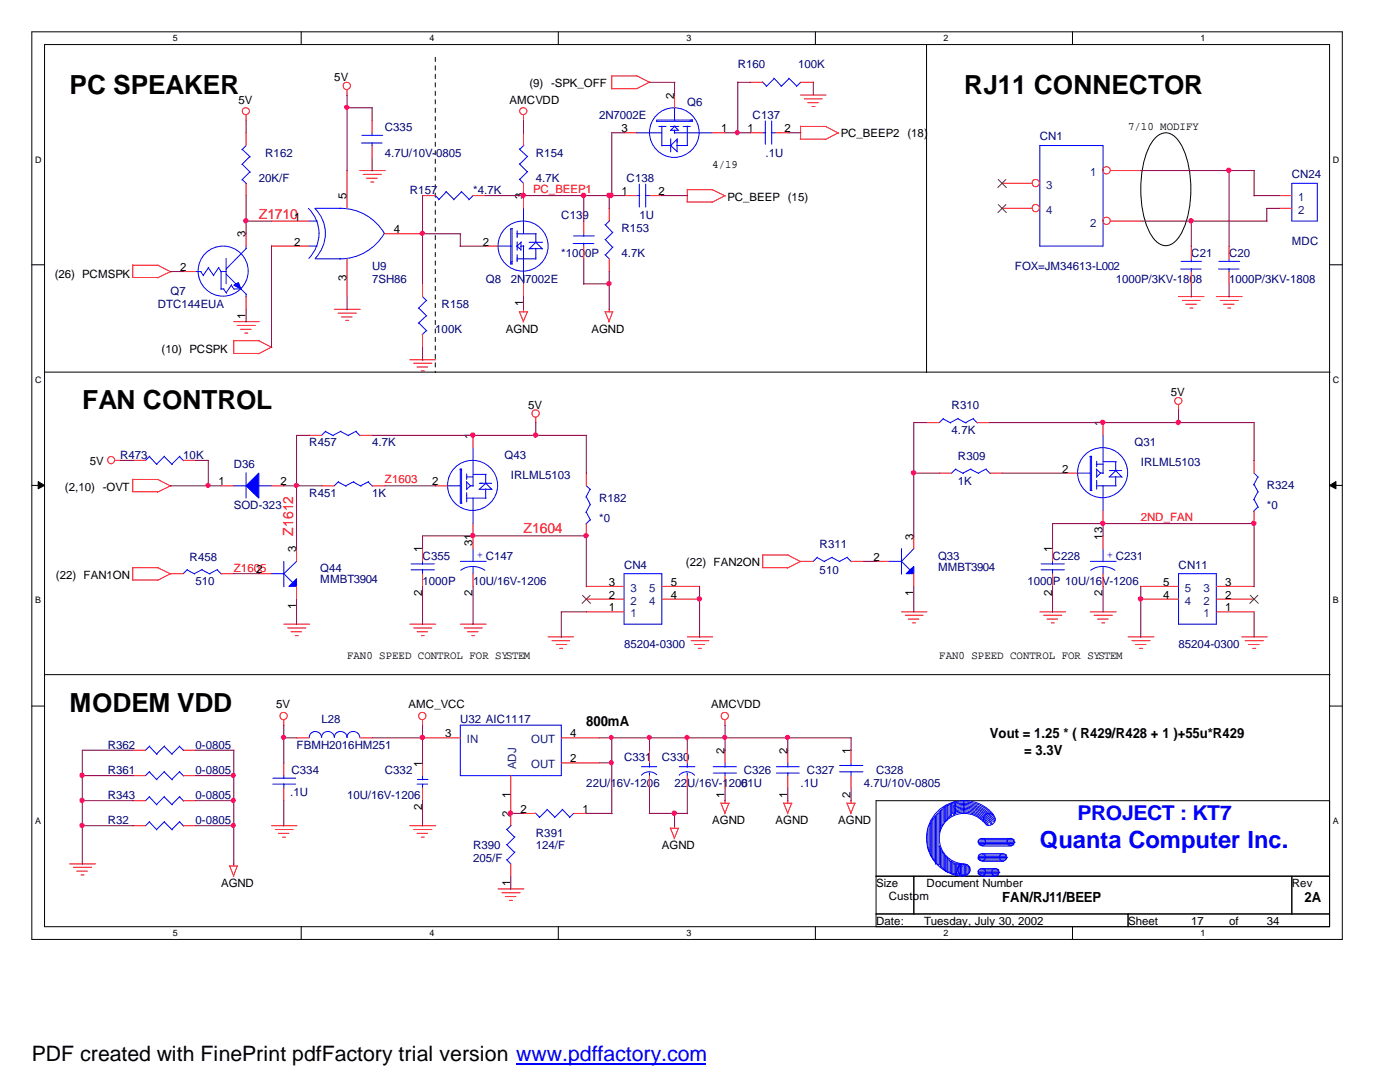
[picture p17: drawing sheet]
<svg xmlns="http://www.w3.org/2000/svg" width="279mm" height="216mm" viewBox="0 0 279 216" stroke-linecap="round" stroke-linejoin="round" font-family="sans-serif">
<defs><g id="words">
<g font-size="5.2">
<text x="13.9" y="18.7">PC SPEAKER</text>
<text x="192.4" y="18.7">RJ11 CONNECTOR</text>
<text x="16.4" y="81.6">FAN CONTROL</text>
<text x="13.9" y="142">MODEM VDD</text>
</g>
<text font-size="4.7" fill="#00f" x="207.5" y="169.2">Quanta Computer Inc.</text>
<text font-size="4.2" x="6.3" y="211.7">PDF created with FinePrint pdfFactory trial version www.pdffactory.com</text>
<text font-size="4.1" fill="#00f" x="215.1" y="163.6">PROJECT : KT7</text>
<g font-size="2.8" fill="#f00">
<text x="51.6" y="43.7">Z1710</text>
<text x="58.5" y="106.9" transform="rotate(-90 58.5 106.9)">Z1612</text>
<text x="104.5" y="106.3">Z1604</text>
</g>
<g font-size="2.8">
<text x="117" y="144.8">800mA</text>
<text x="197.5" y="147.3">Vout = 1.25 * ( R429/R428 + 1 )+55u*R429</text>
<text x="204.4" y="150.6">= 3.3V</text>
<text x="200" y="180">FAN/RJ11/BEEP</text>
<text x="260.3" y="180">2A</text>
</g>
<g font-size="2.3">
<text x="66.7" y="16.1">5V</text>
<text x="105.7" y="17.4">(9) -SPK_OFF</text>
<text x="47.6" y="20.7">5V</text>
<text x="101.7" y="20.7">AMCVDD</text>
<text x="134.5" y="19.7" transform="rotate(-90 134.5 19.7)">2</text>
<text x="124" y="26.4">3</text>
<text x="143.9" y="26.4">1</text>
<text x="149.2" y="26.4">1</text>
<text x="156.5" y="26.4">2</text>
<text x="167.8" y="27.4">PC_BEEP2</text>
<text x="181.1" y="27.4">(18)</text>
<text x="225.1" y="25.9">7/10 MODIFY</text>
<text x="142.2" y="33.4">4/19</text>
<text x="69.2" y="39.8" transform="rotate(-90 69.2 39.8)">5</text>
<text x="104.4" y="39.8" transform="rotate(-90 104.4 39.8)">3</text>
<text x="124" y="38.9">1</text>
<text x="131.4" y="38.9">2</text>
<text x="145.2" y="40">PC_BEEP (15)</text>
<text x="49" y="47.3" transform="rotate(-90 49 47.3)">3</text>
<text x="58.7" y="44">1</text>
<text x="78.6" y="46.6">4</text>
<text x="58.7" y="49">2</text>
<text x="96.4" y="49">2</text>
<text x="10.9" y="55.4">(26) PCMSPK</text>
<text x="36" y="54.1">2</text>
<text x="69.2" y="56.1" transform="rotate(-90 69.2 56.1)">3</text>
<text x="49" y="63.7" transform="rotate(-90 49 63.7)">1</text>
<text x="104.4" y="61.1" transform="rotate(-90 104.4 61.1)">1</text>
<text x="32.3" y="70.4">(10) PCSPK</text>
<text x="100.9" y="66.4">AGND</text>
<text x="118" y="66.4">AGND</text>
<text x="105.4" y="81.5">5V</text>
<text x="233.7" y="79">5V</text>
<text x="94.3" y="87.5" transform="rotate(-90 94.3 87.5)">1</text>
<text x="220" y="85.1" transform="rotate(-90 220 85.1)">1</text>
<text x="17.9" y="92.8">5V</text>
<text x="212" y="94.3">2</text>
<text x="13" y="97.9">(2,10) -OVT</text>
<text x="43.6" y="96.9">1</text>
<text x="56" y="96.9">2</text>
<text x="86.3" y="96.9">2</text>
<text x="182.3" y="107.7" transform="rotate(-90 182.3 107.7)">3</text>
<text x="220" y="107.7" transform="rotate(-90 220 107.7)">13</text>
<text x="59.1" y="110.2" transform="rotate(-90 59.1 110.2)">3</text>
<text x="84.2" y="110.2" transform="rotate(-90 84.2 110.2)">1</text>
<text x="94.3" y="109" transform="rotate(-90 94.3 109)">31</text>
<text x="136.9" y="112.9">(22) FAN2ON</text>
<text x="174.3" y="111.9">2</text>
<text x="210" y="110.2" transform="rotate(-90 210 110.2)">1</text>
<text x="11.2" y="115.5">(22) FAN1ON</text>
<text x="51.1" y="114.4">2</text>
<text x="84.2" y="119" transform="rotate(-90 84.2 119)">2</text>
<text x="94.3" y="119" transform="rotate(-90 94.3 119)">2</text>
<text x="121.5" y="119.5">2</text>
<text x="121.5" y="116.9">3</text>
<text x="133.9" y="119.5">4</text>
<text x="133.9" y="116.9">5</text>
<text x="182.3" y="119" transform="rotate(-90 182.3 119)">1</text>
<text x="210" y="119" transform="rotate(-90 210 119)">2</text>
<text x="220" y="119" transform="rotate(-90 220 119)">2</text>
<text x="232.2" y="119.5">4</text>
<text x="232.2" y="116.9">5</text>
<text x="244.5" y="119.5">2</text>
<text x="244.5" y="116.9">3</text>
<text x="59.1" y="121.5" transform="rotate(-90 59.1 121.5)">1</text>
<text x="121.5" y="122">1</text>
<text x="244.5" y="122">1</text>
<text x="69.3" y="131.6">FAN0 SPEED CONTROL FOR SYSTEM</text>
<text x="187.5" y="131.6">FAN0 SPEED CONTROL FOR SYSTEM</text>
<text x="55.1" y="141.3">5V</text>
<text x="81.5" y="141.3">AMC_VCC</text>
<text x="141.9" y="141.3">AMCVDD</text>
<text x="88.8" y="147.2">3</text>
<text x="113.8" y="147.2">4</text>
<text x="84.2" y="153" transform="rotate(-90 84.2 153)">1</text>
<text x="113.8" y="152.1">2</text>
<text x="144.6" y="150.5" transform="rotate(-90 144.6 150.5)">2</text>
<text x="157.1" y="150.5" transform="rotate(-90 157.1 150.5)">2</text>
<text x="169.8" y="150.5" transform="rotate(-90 169.8 150.5)">1</text>
<text x="84.2" y="161.7" transform="rotate(-90 84.2 161.7)">2</text>
<text x="101.9" y="159.3" transform="rotate(-90 101.9 159.3)">1</text>
<text x="144.6" y="159.3" transform="rotate(-90 144.6 159.3)">1</text>
<text x="157.1" y="159.3" transform="rotate(-90 157.1 159.3)">1</text>
<text x="169.8" y="159.3" transform="rotate(-90 169.8 159.3)">2</text>
<text x="101.9" y="163" transform="rotate(-90 101.9 163)">2</text>
<text x="103.9" y="162.2">2</text>
<text x="116.2" y="162.2">1</text>
<text x="142.2" y="164.5">AGND</text>
<text x="154.8" y="164.5">AGND</text>
<text x="167.3" y="164.5">AGND</text>
<text x="132.1" y="169.5">AGND</text>
<text x="44.1" y="177">AGND</text>
<text x="101.9" y="176.9" transform="rotate(-90 101.9 176.9)">1</text>
<text x="174.8" y="177">Size</text>
<text x="177.4" y="179.6">Custom</text>
<text x="184.9" y="177">Document Number</text>
<text x="257.8" y="177">Rev</text>
<text x="174.8" y="184.6">Date:</text>
<text x="184.4" y="184.6">Tuesday, July 30, 2002</text>
<text x="225.1" y="184.6">Sheet</text>
<text x="237.7" y="184.6">17</text>
<text x="245.3" y="184.6">of</text>
<text x="252.8" y="184.6">34</text>
</g>
<g font-size="2.3" fill="#000080">
<text x="147.2" y="13.6">R160</text>
<text x="159.3" y="13.6">100K</text>
<text x="119.5" y="23.7">2N7002E</text>
<text x="137.2" y="21.2">Q6</text>
<text x="150.2" y="23.7">C137</text>
<text x="76.8" y="26.2">C335</text>
<text x="207.5" y="27.9">CN1</text>
<text x="52.9" y="31.2">R162</text>
<text x="76.8" y="31.2">4.7U/10V-0805</text>
<text x="106.9" y="31.2">R154</text>
<text x="152.7" y="31.2">.1U</text>
<text x="257.8" y="35.5">CN24</text>
<text x="51.6" y="36.2">20K/F</text>
<text x="81.8" y="38.8">R157</text>
<text x="94.4" y="38.8">*4.7K</text>
<text x="106.9" y="36.2">4.7K</text>
<text x="125.1" y="36.2">C138</text>
<text x="112" y="43.8">C139</text>
<text x="124" y="46.3">R153</text>
<text x="127.6" y="43.8">1U</text>
<text x="74.3" y="53.8">U9</text>
<text x="112" y="51.3">*1000P</text>
<text x="124" y="51.3">4.7K</text>
<text x="202.5" y="53.8">FOX=JM34613-L002</text>
<text x="237.7" y="51.3">C21</text>
<text x="245.3" y="51.3">C20</text>
<text x="257.8" y="48.9">MDC</text>
<text x="34" y="58.8">Q7</text>
<text x="74.3" y="56.4">7SH86</text>
<text x="96.9" y="56.4">Q8</text>
<text x="101.9" y="56.4">2N</text>
<text x="104.8" y="56.4">7002E</text>
<text x="222.7" y="56.4">1000P/3KV-1808</text>
<text x="245.3" y="56.4">1000P/3KV-1808</text>
<text x="31.5" y="61.4">DTC144EUA</text>
<text x="88.1" y="61.4">R158</text>
<text x="86.9" y="66.4">100K</text>
<text x="189.9" y="81.5">R310</text>
<text x="61.7" y="89.1">R457</text>
<text x="74.3" y="89.1">4.7K</text>
<text x="189.9" y="86.5">4.7K</text>
<text x="226.4" y="89.1">Q31</text>
<text x="24" y="91.5">R473</text>
<text x="36.6" y="91.5">10K</text>
<text x="46.7" y="93.3">D36</text>
<text x="100.7" y="91.5">Q43</text>
<text x="101.9" y="95.6">IRLML5103</text>
<text x="191.2" y="91.8">R309</text>
<text x="227.7" y="93">IRLML5103</text>
<text x="46.7" y="101.6">SOD-323</text>
<text x="61.7" y="99.1">R451</text>
<text x="74.3" y="99.1">1K</text>
<text x="119.5" y="100.1">R182</text>
<text x="191.2" y="96.9">1K</text>
<text x="252.8" y="97.6">R324</text>
<text x="252.8" y="101.6">*0</text>
<text x="119.5" y="104.1">*0</text>
<text x="37.8" y="111.9">R458</text>
<text x="84.3" y="111.7">C355</text>
<text x="124.5" y="113.5">CN4</text>
<text x="163.6" y="109.4">R311</text>
<text x="187.2" y="111.7">Q33</text>
<text x="187.2" y="114">MMBT3904</text>
<text x="210.1" y="111.7">C228</text>
<text x="235.2" y="113.5">CN11</text>
<text x="39" y="116.7">510</text>
<text x="63.9" y="114.2">Q44</text>
<text x="63.9" y="116.4">MMBT3904</text>
<text x="84.3" y="116.7">1000P</text>
<text x="94.4" y="116.7">10U/16V-1206</text>
<text x="163.6" y="114.5">510</text>
<text x="205.1" y="116.7">1000P 10U/16V-1206</text>
<text x="124.5" y="129.3">85204-0300</text>
<text x="235.2" y="129.3">85204-0300</text>
<text x="21.5" y="149.4">R362</text>
<text x="39" y="149.4">0-0805</text>
<text x="59.2" y="149.4">FBMH2016HM251</text>
<text x="64.2" y="144.4">L28</text>
<text x="91.9" y="144.4">U32 AIC1117</text>
<text x="21.5" y="154.4">R361</text>
<text x="39" y="154.4">0-0805</text>
<text x="58.2" y="154.4">C334</text>
<text x="76.8" y="154.4">C332</text>
<text x="124.5" y="151.9">C331</text>
<text x="132.1" y="151.9">C330</text>
<text x="148.4" y="154.4">C326</text>
<text x="161" y="154.4">C327</text>
<text x="174.8" y="154.4">C328</text>
<text x="21.5" y="159.4">R343</text>
<text x="39" y="159.4">0-0805</text>
<text x="57.9" y="158.9">.1U</text>
<text x="69.3" y="159.4">10U/16V-1206</text>
<text x="117" y="157">22U/16V-1206</text>
<text x="134.6" y="157">22</text>
<text x="137.2" y="157">U/16V-1206</text>
<text x="147.2" y="157">.01U</text>
<text x="159.8" y="157">.1U</text>
<text x="172.4" y="157">4.7U/10V-0805</text>
<text x="21.5" y="164.5">R32</text>
<text x="39" y="164.5">0-0805</text>
<text x="106.9" y="167">R391</text>
<text x="94.4" y="169.5">R390</text>
<text x="94.4" y="172">205/F</text>
<text x="106.9" y="169.5">124/F</text>
</g>
<g font-size="2.3" fill="#004080">
<text x="217.6" y="35.1">1</text>
<text x="208.8" y="37.7">3</text>
<text x="259.1" y="40.1">1</text>
<text x="208.8" y="42.7">4</text>
<text x="217.6" y="45.2">2</text>
<text x="259.1" y="42.7">2</text>
<text x="125.8" y="118.1">3</text>
<text x="129.5" y="118.1">5</text>
<text x="236.5" y="118.1">5</text>
<text x="240.2" y="118.1">3</text>
<text x="125.8" y="123.2">1</text>
<text x="125.8" y="120.6">2</text>
<text x="129.5" y="120.6">4</text>
<text x="236.5" y="120.6">4</text>
<text x="240.2" y="123.2">1</text>
<text x="240.2" y="120.6">2</text>
<text x="93.1" y="148.3">IN</text>
<text x="106" y="148.3">OUT</text>
<text x="103" y="153.5" transform="rotate(-90 103 153.5)">ADJ</text>
<text x="106" y="153.3">OUT</text>
</g>
<g font-size="2.3" fill="#f00">
<text x="106.4" y="38.5">PC_BEEP1</text>
<text x="76.8" y="96.4">Z1603</text>
<text x="227.7" y="103.9">2ND_FAN</text>
<text x="46.7" y="114.2">Z1605</text>
</g>
<g font-size="2.3" fill="#00f">
<text x="95.2" y="111.4">+ C147</text>
<text x="220.9" y="111.4">+ C231</text>
</g>
<g font-size="1.8">
<text x="34.5" y="8.2">5</text>
<text x="85.7" y="8.2">4</text>
<text x="137" y="8.2">3</text>
<text x="188.3" y="8.2">2</text>
<text x="239.6" y="8.2">1</text>
<text x="7" y="32.4">D</text>
<text x="266" y="32.4">D</text>
<text x="7" y="76.4">C</text>
<text x="266" y="76.4">C</text>
<text x="7" y="120.4">B</text>
<text x="266" y="120.4">B</text>
<text x="7" y="164.4">A</text>
<text x="266" y="164.4">A</text>
<text x="34.5" y="186.8">5</text>
<text x="85.7" y="186.8">4</text>
<text x="137" y="186.8">3</text>
<text x="188.3" y="186.8">2</text>
<text x="239.6" y="186.8">1</text>
</g>
</g></defs>
<path d="M6.3 6.3h261.6v181.2h-261.6zM8.9 8.9h256.4v176h-256.4z" fill="none" stroke="#000" stroke-width=".2"/>
<g fill="#fff">
<path d="M34.5 6.6h1v2.1h-1z"/>
<path d="M34.5 185.2h1v2.1h-1z"/>
</g>
<path d="M60.1 6.3v2.6M60.1 184.9v2.6" fill="none" stroke="#000" stroke-width=".2"/>
<g fill="#fff">
<path d="M85.7 6.6h1v2.1h-1z"/>
<path d="M85.7 185.2h1v2.1h-1z"/>
</g>
<path d="M111.4 6.3v2.6M111.4 184.9v2.6" fill="none" stroke="#000" stroke-width=".2"/>
<g fill="#fff">
<path d="M137 6.6h1v2.1h-1z"/>
<path d="M137 185.2h1v2.1h-1z"/>
</g>
<path d="M162.7 6.3v2.6M162.7 184.9v2.6" fill="none" stroke="#000" stroke-width=".2"/>
<g fill="#fff">
<path d="M188.3 6.6h1v2.1h-1z"/>
<path d="M188.3 185.2h1v2.1h-1z"/>
</g>
<path d="M214 6.3v2.6M214 184.9v2.6" fill="none" stroke="#000" stroke-width=".2"/>
<g fill="#fff">
<path d="M239.6 6.6h1v2.1h-1z"/>
<path d="M239.6 185.2h1v2.1h-1z"/>
<path d="M7 30.8h1.3v2.1h-1.3z"/>
<path d="M266 30.8h1.3v2.1h-1.3z"/>
<path d="M7 74.8h1.3v2.1h-1.3z"/>
<path d="M266 74.8h1.3v2.1h-1.3z"/>
</g>
<path d="M6.3 52.8h2.6M265.3 52.8h2.6" fill="none" stroke="#000" stroke-width=".2"/>
<g fill="#fff">
<path d="M7 118.8h1.2v2.1h-1.2z"/>
<path d="M266 118.8h1.2v2.1h-1.2z"/>
</g>
<path d="M6.3 96.9h2.6M265.3 96.9h2.6" fill="none" stroke="#000" stroke-width=".2"/>
<g fill="#000" stroke="#000" stroke-width=".2">
<path d="M7.6 96.1l1.3 .8-1.3 .6z" fill-rule="evenodd"/>
<path d="M265.3 96.9l1.3-.8v1.4z" fill-rule="evenodd"/>
</g>
<g fill="#fff">
<path d="M7 162.8h1.1v2.1h-1.1z"/>
<path d="M266 162.8h1.1v2.1h-1.1z"/>
</g>
<path d="M184.9 8.9v65.4M230.7 27.4a2.73 2.73 0 0 1 4.5 .6 17.7 17.7 0 0 1 2.4 11.3 14.2 14.2 0 0 1-3 8.8 2.56 2.56 0 0 1-3.9 0 14.1 14.1 0 0 1-3-8.8 19.9 19.9 0 0 1 1.9-10.5zM8.9 74.3h256.5M8.9 134.6h256.5M6.3 140.9h2.6M174.8 159.8h90.5v25.1h-90.5zM265.3 140.9h2.6M174.8 174.8h90.5M182.4 174.8v7.6M257.8 174.8v7.6M174.8 182.4h90.5M225.1 182.4v2.5" fill="none" stroke="#000" stroke-width=".2"/>
<path d="M86.9 11.4v62.9" fill="none" stroke="#000" stroke-width=".2" stroke-dasharray=".8"/>
<g fill="none" stroke="#f00" stroke-width=".2">
<path d="M69.3 17.9v1.1M122 15.2h5.1M122.1 17.7h5.1M122.1 15.2v2.6M127 15.1l2.6 1.3M129.7 16.3l-2.6 1.4M134.6 19v2.5M149.7 16.4h2.5M159.8 19h5M159.8 16.4h2.5M160.5 19.7h3.6M49.1 22.9v1.1"/>
<path d="M49.1 26.5v2.5M49.1 36.6v2.4M69.3 34v7.6M71.8 34h5.1M72.5 34.8h3.6M73.2 35.6h2.1M74 36.3h.6M74.3 24v2.5M74.3 29v2.5M84.3 39h2.6M94.4 39h2.5M104.5 22.9v1.1"/>
<path d="M104.5 26.5v2.5M104.5 36.6v5M124.5 39h2.6M124.5 26.5h2.6M129.6 39h2.5M137.2 37.8v2.5M137.2 37.8h5M142.2 26.5h2.5M142.2 37.8l2.6 1.3M144.7 39l-2.6 1.4M149.7 26.5h2.5M154.8 26.5h2.4"/>
<path d="M159.7 27.8h5.1M159.8 25.2h5M159.8 25.1v2.7M161.2 20.5h2.1M162.1 21.3h.5M164.8 25.2l2.6 1.4M167.3 26.5l-2.6 1.4M200 36.6h6M221.7 34h6M255.4 39h2.4M26.4 55.4h5.1M26.5 52.9h5.1"/>
<path d="M26.5 52.8v2.6M31.5 52.9l2.6 1.4M34 54.2l-2.6 1.3M36.6 54.2h2.4M49.1 46.7v2.4M49.1 59.2v2.5M54.2 49.1h7.5M54.2 44.1h7.5M69.3 51.6v7.6M76.8 46.7h7.5M84.3 56.6v2.6M96.9 49.1h2.5"/>
<path d="M104.5 56.6v2.6M116.5 44.1v2.6M116.5 49.1v2.5M121.6 41.6v2.5M121.6 51.6v2.6M137.1 40.3h5.1M200 41.6h6M221.7 44.1h6M235.2 59.2h5.1M236 59.9h3.5M237.7 49.1v2.5M237.7 54.2v2.4"/>
<path d="M242.7 59.2h5.2M243.5 59.9h3.6M245.3 49.1v2.5M245.3 54.2v2.4M255.4 41.6h2.4M46.6 70.5h5M46.7 67.9v2.6M46.7 64.2h5M46.7 68h5M47.3 64.9h3.7M48 65.7h2.1M48.9 66.5h.5"/>
<path d="M51.6 68l2.7 1.3M54.2 69.3l-2.6 1.3M66.7 61.7h5.2M67.5 62.5h3.6M68.2 63.2h2.1M69 63.9h.6M81.8 71.8h5.2M82.5 72.5h3.7M83.2 73.2h2.1M84.1 74h.6M84.3 66.7v2.6M103.6 62.1l.9 2.1"/>
<path d="M103.7 62.2h1.6M104.5 61.6v.6M105.2 62.2l-.8 2.1M120.7 62.1l.9 2.1M120.8 62.2h1.5M121.6 61.6v.6M122.3 62.2l-.8 2.1M236.6 60.7h2.2M237.5 61.5h.6M244.2 60.7h2.1M245 61.5h.6M22.9 91.9h1.1"/>
<path d="M26.4 98.1h5.1M26.5 91.9h2.5M26.5 95.6v2.5M26.5 95.7h5.1M31.5 95.7l2.6 1.3M34 96.9l-2.6 1.3M36.6 91.9h2.4M44.1 96.9h2.6M54.2 96.9h2.4M61.7 86.9h2.5M64.2 96.9h2.5M71.8 86.9h2.5"/>
<path d="M74.3 96.9h2.5M86.9 96.9h2.4M94.4 86.9v2.4M106.9 83.3v1.1M117 94.4v2.5M184.9 84.3h2.6M187.5 94.4h2.4M195 84.3h2.5M197.5 94.4h2.5M212.6 94.4h2.5M220.1 84.3v2.6M235.2 80.8v1.1"/>
<path d="M250.3 91.9v2.5M26.4 115.7h5.1M26.5 113.2v2.5M26.5 113.3h5.1M31.5 113.3l2.6 1.3M36.6 114.5h-2.6l-2.6 1.3M44.1 114.5h2.6M51.6 114.5h2.6M59.2 109.5v2.5M59.2 117v2.5M84.3 109.5v2.5M84.3 114.5v2.5"/>
<path d="M94.4 104.5v5M94.4 114.5v2.5M117 119.5h7.5M117 117h7.5M117 104.5v2.4M132.1 119.5h7.5M132.1 117h7.5M152.1 113.3h5.1M152.2 110.7h5.1M152.2 110.7v2.6M157.2 110.7l2.7 1.4M162.3 112h-2.5l-2.7 1.4"/>
<path d="M169.8 112h2.6M174.8 112h2.6M182.4 106.9v2.6M182.4 114.5v2.5M210.1 109.5v2.5M210.1 114.5v2.5M220.1 101.9v2.6M220.1 106.9v2.6M220.1 114.5v2.5M227.7 119.5h7.5M227.7 117h7.5M242.7 119.5h7.6"/>
<path d="M242.7 117h7.6M250.3 101.9v2.6M56.6 124.5h5.2M57.4 125.3h3.6M58.1 126.1h2.1M58.9 126.8h.6M81.8 124.5h5.2M82.5 125.3h3.7M83.2 126.1h2.1M84.1 126.8h.6M91.9 124.5h5.1M92.6 125.3h3.7"/>
<path d="M93.3 126.1h2.1M94.1 126.8h.6M109.4 127.1h5.1M110.2 127.8h3.5M111 128.6h2.1M111.7 129.4h.6M117 122.1h7.5M137.2 127.1h5M137.9 127.8h3.6M138.6 128.6h2M139.4 129.4h.6M179.9 122.1h5.1"/>
<path d="M180.7 122.8h3.5M181.3 123.5h2.1M182.1 124.3h.6M207.5 122.1h5.2M208.3 122.8h3.6M209 123.5h2.1M209.8 124.3h.6M217.6 122.1h5.2M218.4 122.8h3.6M219 123.5h2.1M219.9 124.3h.6M225.1 127.1h5.2"/>
<path d="M225.9 127.8h3.6M226.6 128.6h2.1M227.4 129.4h.6M242.7 122.1h7.6M247.8 127.1h5.1M248.5 127.8h3.6M249.2 128.6h2.1M250 129.4h.6M26.5 159.8h2.5M26.5 149.7h2.5M26.5 154.8h2.5M36.6 159.8h2.4"/>
<path d="M36.6 149.7h2.4M36.6 154.8h2.4M56.6 143.7v1.1M56.6 152.2v2.6M56.6 157.2v2.6M59.2 147.2h2.5M71.8 147.2h2.5M84.3 143.7v1.1M84.3 152.2v2.6M84.3 157.2v2.6M84.3 147.2h7.6M101.9 154.8v10"/>
<path d="M112 147.2h7.5M112 152.2h7.5M129.6 149.7v2.5M129.6 154.8v2.4M137.2 149.7v2.5M137.2 154.8v2.4M144.7 143.7v1.1M144.7 149.7v2.5M144.7 154.8v2.4M144.7 159.7v.6M157.2 149.7v2.5M157.2 154.8v2.4"/>
<path d="M157.2 159.7v.6M169.8 149.7v2.5M169.8 154.8v2.4M169.8 159.7v.6M13.9 172.4h5.1M14.6 173.1h3.7M15.3 173.8h2.1M16.2 174.6h.6M26.5 164.8h2.5M36.6 164.8h2.4M45.8 172.7l.9 2.1M45.9 172.8h1.5"/>
<path d="M46.7 172.3v.5M47.3 172.8l-.7 2.1M54.2 164.8h5.1M54.9 165.5h3.6M55.5 166.3h2.2M56.4 167h.6M81.8 164.8h5.2M82.5 165.5h3.7M83.2 166.3h2.1M84.1 167h.6M99.4 177.4h5.2M100.2 178.1h3.6"/>
<path d="M100.8 178.9h2.2M101.7 179.7h.6M101.9 172.4v2.4M104.5 162.3h2.4M114.5 162.3h2.5M133.8 165.2l.8 2.1M133.9 165.3h1.6M134.6 164.7v.6M135.4 165.3l-.9 2.1M143.8 160.2l.9 2.1M143.9 160.3h1.6M145.5 160.3l-.9 2.1"/>
<path d="M156.4 160.2l.8 2.1M156.5 160.3h1.6M158 160.3l-.9 2.1M169 160.2l.8 2.1M169.1 160.3h1.6M170.6 160.3l-.8 2.1"/>
<circle cx="69.2" cy="17.1" r=".73"/>
<circle cx="49.1" cy="22.2" r=".71"/>
<circle cx="104.4" cy="22.2" r=".71"/>
<circle cx="206.7" cy="36.5" r=".73"/>
<circle cx="220.8" cy="34" r=".73"/>
<circle cx="206.7" cy="41.5" r=".73"/>
<circle cx="220.8" cy="44.1" r=".73"/>
<circle cx="22.2" cy="91.8" r=".7"/>
<circle cx="106.9" cy="82.5" r=".73"/>
<circle cx="235.2" cy="80" r=".71"/>
<circle cx="56.6" cy="142.9" r=".73"/>
<circle cx="84.3" cy="142.9" r=".73"/>
<circle cx="144.6" cy="142.9" r=".73"/>
</g>
<g fill="none" stroke="#00f" stroke-width=".2">
<path d="M152.1 16.3l.9 .9M154.4 15.6l1.6 1.6M154.5 15.7l-1.6 1.6M157.4 15.6l1.6 1.6M157.5 15.7l-1.6 1.6M159.8 16.4l-.9 .9M48.3 29.8l1.7 1.5M48.3 32.8l1.7 1.6M48.3 35.8l.9 .9M49.1 29l-.8 .9M49.9 31.2l-1.6 1.7M49.9 34.3l-1.6 1.6"/>
<path d="M72.1 28.5h4.2M72.2 27h4.2M74.3 26.5v.6M74.3 28.4v.6M86.8 38.9l.8 .9M89 38.2l1.6 1.6M89.1 38.3l-1.6 1.6M92 38.2l1.6 1.6M92.1 38.3l-1.6 1.6M94.4 39l-.8 .9M103.6 35.7l.9 .9M103.6 32.7l1.6 1.6"/>
<path d="M103.6 29.7l1.6 1.5M104.6 29l-.9 .8M105.3 34.2l-1.6 1.6M105.3 31.2l-1.6 1.6M127 26.5h5.1M127.1 39h.6M127.6 36.7v4.6M128.8 39h.8M128.9 36.7v4.6M131.1 24.2h7.2M131.5 25.2h1.4M132.1 29h1.8"/>
<path d="M132.1 25.1v4M133.8 25.2h1.7M133.9 26h1.6M133.9 27.7v2.6M134.5 26.5h7.7M134.5 25.1l.9 .9M134.6 21.5v2.5M134.6 26v.6M134.7 25.1l-.9 1M135 29h2.2M135.1 27.8v2.4M135.2 27.7l-1.3 1.3 1.3 1.3"/>
<path d="M136.3 25.2h1.5M137.2 25.1v3.9M138.2 24h-7.1v.3M138.2 23.9v.3M152.2 26.5h.6M152.7 24.1v4.7M153.9 26.5h.9M154 24.1v4.7M207.5 29h12.6v20.1h-12.6zM257.8 36.6h5.1v7.5h-5.1zM39 54.2h1.1M40 54.2l.6 .8"/>
<path d="M41.6 53.4l1.1 1.6M41.7 53.3l-1.1 1.6M43.6 53.4l.6 .9M43.7 53.3l-1.1 1.6M44.1 57.7h.6M44.6 57.7l.6 .8M45.1 51.6v5M45.1 54.7l2.1 2M45.2 54.2h-1.1v3.5M46.1 56.9l.6 .8M46.2 56.8l-1.1 1.6M46.7 57.7h1.5"/>
<path d="M48.1 57.7l1.1 1.1M49.1 49v.6M49.1 58.7v.6M49.2 49.5l-4.1 4.2M61.6 41.6a7.1 7.1 0 0 1 0 10M61.7 44.1h1.6M61.7 49.1h1.6M62.8 41.6a7.1 7.1 0 0 1 .1 10M62.9 51.6h5.1M62.9 41.6h5.1M67.9 41.6h-.1a10.1 10.1 0 0 1 8.9 5 10.2 10.2 0 0 1-8.9 5h.1M84.3 59.2l.9 .8"/>
<path d="M85.1 59.9l-1.6 1.7M99.4 49.1h2.6M101.9 52.7h.3M102.2 45.6v7.1M102.3 45.6h-.4v7.1M103.1 46.7h3.9M103.1 49l.9 .9M103.1 51.6h3.8M103.2 46.1v1.3M103.2 48.3v1.7M103.2 50.8v1.4M104 49.1h.6"/>
<path d="M104 48.3v1.7M104.1 48.3l-1 .9M104.5 41.5v5.2M104.5 49v7.6M105.6 49.7l1.3-1.4 1.4 1.4M105.6 48.3h2.7M105.7 49.6h2.5M106.9 46.7v1.7M106.9 49.5v2.2M114.4 48.6h4.1M114.5 47.1h4.1M116.5 46.7v.5"/>
<path d="M116.5 48.5v.6M120.7 50.8l.9 .8M120.7 47.8l1.6 1.6M120.7 44.8l1.6 1.6M121.7 44l-.9 .9M122.3 49.3l-1.5 1.6M122.3 46.3l-1.5 1.5M235.6 53.7h4.1M235.7 52.2h4.1M237.7 51.6v.6M237.7 53.6v.6M243.2 53.7h4.1"/>
<path d="M243.2 52.2h4.2M245.3 51.6v.6M245.3 53.6v.6M83.6 61.5l1.6 1.6M83.6 64.4l1.6 1.6M85.1 66l-.9 .8M85.1 63l-1.6 1.5M29.8 91.1l1.5 1.6M29.9 91l-.9 .9M32.8 91.1l1.6 1.6M32.9 91l-1.7 1.6M35.8 91.1l.9 .8"/>
<path d="M35.9 91l-1.6 1.6M46.6 96.9h2.5M49.1 94.3v5.1M51.6 96.9h2.6M64.9 86.1l1.6 .9M65 86l-.8 .9M67.5 96.2l1.6 .8M67.6 96.1l-.9 .8M68 86.1l1.6 .9M68.1 86l-1.6 .9M70.5 96.2l1.6 .8M70.6 96.1l-1.6 .8"/>
<path d="M71 86.1l.9 .9M71.1 86l-1.6 .9M73.5 96.2l.8 .8M73.6 96.1l-1.6 .8M89.3 96.9h2.6M91.8 93.6h.3M91.9 93.6v6.8h.3M92.1 93.6v6.8M93 96.1l.9 .8h.6M93 99.4h4M93 95.2h1.4M93.1 94.6v1.1"/>
<path d="M93.1 96.2v1.5M93.1 98.3v1.9M94 96.9l-.9 .7M94.4 89.3v7.7M94.4 99.4v5.2M94.4 94.7h2.6M95.6 97.6h2.5M95.7 96.4h2.4M96.9 94.7v1.8M96.9 97.5v1.9M96.9 96.4l1.3 1.3M97 96.4l-1.3 1.2"/>
<path d="M117 96.9l.9 .8M117 99.1l.9 1.7M117.8 97.6l-.9 1.6M188.2 83.6l1.5 .8M188.3 83.5l-.8 .8M190.7 93.6l1.6 .9M190.8 93.6l-.9 .8M191.2 83.6l1.6 .8M191.3 83.5l-1.6 .8M193.7 93.6l1.6 .9M193.8 93.6l-1.6 .8M194.2 83.6l.9 .8"/>
<path d="M194.3 83.5l-1.6 .8M196.8 93.6l.8 .9M196.8 93.6l-1.6 .8M215.1 94.4h2.6M217.5 91.1h.3M217.6 91v6.9h.3M217.8 91v6.9M218.8 96.9h4M218.8 92.6h1.3M218.8 93.6l.8 .8h.6M218.9 92v1.1M218.9 93.6v1.6"/>
<path d="M218.9 95.8v1.8M219.7 94.3l-.8 .9M220.1 86.9v7.6M220.1 96.9v5.1M220.1 92.1h2.7M221.3 95.2h2.6M221.4 93.9h2.5M222.7 92.1v1.9M222.7 95.1v1.8M222.7 93.9l1.2 1.3M222.8 93.8l-1.4 1.4M250.3 94.4l.8 .8"/>
<path d="M250.3 96.7l.8 1.5M250.3 99.7l.8 1.6M251 95.2l-.8 1.6M251 98.1l-.8 1.6M37.3 113.7l1.6 .9M37.4 113.6l-.8 .9M40.3 113.7l1.6 .9M40.4 113.6l-1.6 .9M43.3 113.7l.9 .9M43.4 113.6l-1.6 .9M54.1 114.5h2.5l1.9 1.8M56.6 112v5.1"/>
<path d="M59.2 112l-2.6 2.6M82 113.7h4.7M82 112.5h4.7M84.3 112v.6M84.3 113.6v.9M91.9 112h5.1M91.9 113.8a4.2 4.2 0 0 1 4.9 0M94.4 109.5v2.6M94.4 113v1.6M117 102.2l.9 1.6M117.8 100.7l-.9 1.6M117.8 103.7l-.9 .9"/>
<path d="M124.5 114.5h7.6v10h-7.6zM163.1 111.3l1.5 .8M163.2 111.2l-.9 .8M166 111.3l1.6 .8M166.1 111.2l-1.6 .8M169.1 111.3l.8 .8M169.2 111.2l-1.6 .8M177.3 112h2.6l1.8 1.8M179.9 109.5v5.1M182.4 109.5l-2.6 2.6M207.8 113.7h4.6M207.8 112.5h4.6"/>
<path d="M210.1 112v.6M210.1 113.6v.9M217.6 112h5.2M217.7 113.8a4.2 4.2 0 0 1 4.8 0M220.1 109.5v2.6M220.1 113v1.6M235.2 114.5h7.5v10h-7.5zM251 101.2l-.8 .8M29.8 159l1.5 1.6M29.8 148.9l1.5 1.6M29.8 154l1.5 1.6M29.9 158.9l-.9 .9"/>
<path d="M29.9 148.8l-.9 .9M29.9 153.9l-.9 .9M32.8 159l1.6 1.6M32.8 148.9l1.6 1.6M32.8 154l1.6 1.6M32.9 158.9l-1.7 1.6M32.9 148.8l-1.7 1.7M32.9 153.9l-1.7 1.6M35.8 159l.9 .9M35.8 148.9l.9 .9M35.8 154l.9 .9M35.9 158.9l-1.6 1.6"/>
<path d="M35.9 148.8l-1.6 1.7M35.9 153.9l-1.6 1.6M54.4 156.5h4.6M54.4 155.3h4.6M56.6 154.8v.6M56.6 156.4v.8M61.7 147.2a1.23 1.23 0 0 1 1.2-1.2 1.23 1.23 0 0 1 1.3 1.2 1.27 1.27 0 0 1 1.2-1.2 1.27 1.27 0 0 1 1.3 1.2 1.27 1.27 0 0 1 1.3-1.2 1.27 1.27 0 0 1 1.3 1.2 1.27 1.27 0 0 1 1.2-1.2 1.27 1.27 0 0 1 1.3 1.2M83.2 156.5h2.1M83.3 155.5h2.1M84.3 154.8v.8M84.3 156.5v.8M91.9 144.7h20.1v10.1h-20.1z"/>
<path d="M128 153h3.1M129.6 152.2v.9M129.6 154.3v.6M131.1 154.6a2.15 2.15 0 0 0-3.1 .1M135.6 154.7a2.05 2.05 0 0 1 3 0M135.6 153h3.1M137.2 152.2v.9M137.2 154.3v.6M142.3 153h4.7M142.3 154.3h4.7M144.7 152.2v.9M144.7 154.2v.6"/>
<path d="M154.9 153h4.6M154.9 154.3h4.6M157.2 152.2v.9M157.2 154.2v.6M167.6 154h4.6M167.6 152.7h4.6M169.8 152.2v.6M169.8 153.9v.9M190.5 159.9l-.3 .4M29.8 164l1.5 1.6M29.9 163.9l-.9 .9M32.8 164l1.6 1.6"/>
<path d="M32.9 163.9l-1.7 1.6M35.8 164l.9 .8M35.9 163.9l-1.6 1.6M101.1 171.5l.8 .9M101.1 168.5l1.6 1.6M101.1 165.4l1.6 1.6M102 164.7l-.8 .8M102.8 170l-1.6 1.6M102.8 167l-1.6 1.6M106.8 162.2l.9 .9M109.1 161.5l1.6 1.6M109.2 161.5l-1.6 1.7"/>
<path d="M112.2 161.5l1.5 1.6M112.3 161.5l-1.6 1.7M114.5 162.3l-.9 .9M185.2 165.5v3.7M185.2 169.1l.3 .8M185.4 164.7v5.1M185.7 164.3v6.4M185.7 170.6l.3 .3M185.8 164.2l-.4 .6M185.9 163.7v7.2M186.2 163.3v8.1M186.2 171.4l.3 .3"/>
<path d="M186.3 163.2l-.4 .6M186.4 163v8.6M186.7 162.8v9.7M186.8 162.7l-.4 .4M186.9 162.5v9.9M187.2 162.3v10.3M187.2 172.6h.3M187.3 162.2l-.4 .4M187.5 161.8v4.3M187.5 168.7v3.9M187.5 168.8l.3 .6M187.7 161.7v3.6"/>
<path d="M187.7 169.3v3.6M187.7 172.8l.3 .3M187.8 165.2l-.3 .8M188 161.5v3.3M188 169.8v3.3M188 169.8l.3 .6M188 161.5l-.3 .3M188.2 173.3l.4 .4M188.2 161.2v3.3M188.2 170.3v3.1M188.3 164.4l-.3 .4M188.5 161v3.1"/>
<path d="M188.5 170.5v3.1M188.5 170.6l.3 .3M188.6 161l-.4 .3M188.7 173.8h.4M188.7 160.7v3.1M188.7 170.9v3M188.7 160.8h.4M188.8 163.7l-.3 .3M189 160.8v2.9M189 171v2.8M189 171.1l.2 .3M189.1 174.1h.4"/>
<path d="M189.1 160.7v2.6M189.1 171.4v2.8M189.2 163.2l-.2 .4M189.4 160.5v2.7M189.4 171.5v2.6M189.4 171.6l.3 .4M189.5 160.4l-.4 .4M189.7 160.4v2.4M189.7 171.9v2.3M189.7 174.1l.3 .3M189.7 162.7l-.3 .4M189.9 160.3v2.6"/>
<path d="M189.9 171.8v2.5M189.9 171.9l.3 .3M190 160.2l-.3 .3M190.1 162.2l.3 .4M190.2 174.3h.3M190.2 160.2v2.1M190.2 172.1v2.3M190.3 161l2-.2a6.4 6.4 0 0 1 5.7 3.2M190.3 160.8l2-.3a6.7 6.7 0 0 1 6 3.4M190.4 162.4l1.9-.3a5.2 5.2 0 0 1 4.7 2.7M190.4 162.1l1.9-.3a5.4 5.4 0 0 1 5 3M190.4 161.9l1.9-.4a5.7 5.7 0 0 1 5 2.8"/>
<path d="M190.4 161.6l1.9-.3a6 6 0 0 1 5.5 3.2M190.4 161.4l1.9-.4a6.2 6.2 0 0 1 5.7 3.5M190.4 160v2.6M190.4 172.1v2.2M190.4 172.4h.4M190.6 160.4l1.7-.1a7.1 7.1 0 0 1 6.2 3.5M190.6 160.2l1.7-.2a7.1 7.1 0 0 1 6.3 3.5M190.6 174.6h.6M190.7 174.3h.3M190.7 160.2v2.1M190.7 172.4v2M190.9 172.4h.4"/>
<path d="M190.9 172.3v2M191.2 172.4v2.3M191.4 172.4v2.3M191.5 172.3l-.8 2.3M191.7 172.3v2M191.7 172.4l.3 .5M191.8 174.2l-.4 .4M191.9 174.6h.4M191.9 172.8v1.9M192.2 172.6h.3M192.2 172.5v2.1M192.4 174.6h.4"/>
<path d="M192.4 172.6v2.1M192.7 172.6h.3M192.7 172.5v2.1M193 172.6v2.1M193.2 172.7v1.6M193.2 172.8l.3 .3M193.3 174.2l-.3 .4M193.5 173.1v1.1M195.2 167.8h7.1M195.2 171.4h5.5M195.2 173.8h4M195.2 174.3h4"/>
<path d="M195.2 167.8v.3M195.2 173.8v.4M195.2 168.1h7.4M195.2 171.1h5.9M195.2 171.4l.6 .3M195.2 174.1h4.4M195.2 174.3l.6 .4M195.4 168.3h6.9M195.4 170.9h5.3M195.5 167.6h6.9M195.5 168.3l.3 .4M195.5 170.6h5.3"/>
<path d="M195.5 170.9l-.3 .3M195.5 173.6h3.8M195.7 168.6h6.7M195.7 171.6h4.9M195.7 174.6h3.6M196 173.3h2.8M196 174.8h2.8M196 171.9h4.3M196 170.3h4.3M196 168.8h5.8M196 167.3h5.8M196.3 164a5.1 5.1 0 0 0-8.4 1.2 5.1 5.1 0 0 0 4.5 7.2"/>
<path d="M198.3 162.6a7.5 7.5 0 0 0-6-2.8h.1a7.4 7.4 0 0 0-7.5 7.4 7.6 7.6 0 0 0 7.5 7.6M199.2 173.6v.3M199.5 174.1l-.4 .3M200.7 170.6v.3M201 171.1l-.3 .3M202.3 167.6v.3M202.5 168.1l-.3 .3"/>
<circle cx="134.6" cy="26.4" r="5"/>
<circle cx="44.5" cy="54.1" r="5"/>
<circle cx="104.4" cy="49.1" r="5"/>
<circle cx="94.3" cy="96.8" r="5"/>
<circle cx="220" cy="94.3" r="5"/>
<circle cx="192.4" cy="173.6" r="1.21"/>
<circle cx="195.9" cy="174" r=".73"/>
<circle cx="195.9" cy="168" r=".73"/>
<circle cx="195.9" cy="171.1" r=".73"/>
<circle cx="197.4" cy="163.5" r="1.18"/>
<circle cx="198.7" cy="174" r=".73"/>
<circle cx="200.2" cy="171.1" r=".73"/>
<circle cx="201.7" cy="168" r=".73"/>
</g>
<path d="M199.2 35.8l1.6 1.6M200.7 35.8l-1.6 1.6M199.2 40.8l1.6 1.6M200.7 40.8l-1.6 1.6M116.2 118.8l1.7 1.6M117.8 118.8l-1.6 1.6M249.5 118.8l1.6 1.6M251 118.8l-1.6 1.6" fill="none" stroke="#804000" stroke-width=".2"/>
<g fill="#00f" stroke="#00f" stroke-width=".2">
<path d="M49.1 96.9l2.5-2.5v5z" fill-rule="evenodd"/>
<path d="M181.6 113.7l.8-.7v1.5h-1.6z" fill-rule="evenodd"/>
<path d="M46.7 56.9l.9-.5 .5 1.3z" fill-rule="evenodd"/>
<path d="M59.2 115.5v1.5h-1.5z" fill-rule="evenodd"/>
</g>
<g fill="none" stroke="#800040" stroke-width=".2">
<path d="M69.3 19v15.1M129.6 16.4h5.1M134.6 16.4v2.6M147.2 16.3v10.2M147.2 16.4h2.6M162.3 16.3v2.7M49.1 24v2.6M49.1 39v7.7M69.3 21.5h5M74.3 21.5v2.5M74.3 31.5v2.6M84.3 39v17.6"/>
<path d="M96.9 39h27.7M104.5 24v2.6M116.5 39v5.2M121.6 39v2.7M122 26.5h2.5M122.1 26.5v12.6M132.1 39h5.1M144.7 26.5h5.1M157.2 26.5h2.7M227.7 34h22.7M245.3 34v15.2M250.3 39h5.1"/>
<path d="M250.3 34v5.1M34 54.2h2.7M49.1 44.1h5.2M54.2 49v20.3M69.3 59.2v2.6M84.3 46.7h7.6M91.8 49.1h5.1M91.9 46.7v2.5M104.5 59.2v2.6M116.5 56.6h5.2M116.5 51.6v5.1M121.6 54.2v7.6"/>
<path d="M227.7 44.1h25.2M237.7 44.1v5.1M237.7 56.6v2.7M245.3 56.6v2.7M255.4 41.6h-2.6v2.6M49.1 61.7v2.6M84.3 69.3v2.6M24 91.9h2.6M34 96.9h10.1M39 91.9h2.7M41.6 91.9v5.1M56.6 96.9h7.7"/>
<path d="M61.8 86.9h-2.6v22.7M74.3 86.9h42.8M76.8 96.9h10.2M106.9 84.3v2.7M117 86.9v7.6M182.4 94.4h5.1M185 84.3h-2.6v22.7M197.5 84.3h52.9M200 94.4h12.7M235.2 81.8v2.6M250.3 84.3v7.6M46.7 114.5h5"/>
<path d="M59.2 119.5v5.1M84.3 117v7.6M94.4 117v7.6M117 106.9v10.2M117.1 106.9h-32.8v2.7M139.6 117v10.2M172.4 112h2.5M182.4 117v5.2M210.1 117v5.2M220.1 104.5v2.5M220.1 117v5.2M227.7 117v10.2"/>
<path d="M250.3 104.5v12.6M250.4 104.5h-40.3v5.1M117.1 122.1h-5.1v5.1M250.3 122.1v5.1M16.4 159.8h10.2M16.4 154.8h10.2M26.6 149.7h-10.2v22.8M39 159.8h7.7M39 154.8h7.7M39 149.7h7.7M46.7 149.7v22.8M56.6 147.2h2.7"/>
<path d="M56.6 144.7v7.6M56.6 159.8v5M74.3 147.2h10.1M84.3 144.7v7.6M84.3 159.8v5M119.5 147.2h50.4M119.5 152.2h2.7M122.1 147.2v15.2M129.6 147.2v2.5M129.6 157.1v5.2M137.2 147.2v2.5M137.2 157.2v5.2"/>
<path d="M144.7 144.7v5.1M144.7 157.2v2.7M157.2 147.2v2.6M157.2 157.2v2.7M169.8 147.2v2.6M169.8 157.2v2.7M16.4 164.8h10.2M39 164.8h7.7M101.9 174.8v2.7M101.9 162.3h2.7M117 162.3h5.2M129.5 162.3h7.7"/>
<path d="M134.6 162.3v2.5"/>
</g>
<g fill="#f0f" stroke="#f0f" stroke-width=".2">
<circle cx="16.4" cy="159.7" r=".48"/>
<circle cx="121.5" cy="39" r=".48"/>
<circle cx="49.1" cy="44.1" r=".48"/>
<circle cx="94.4" cy="106.9" r=".48"/>
<circle cx="117" cy="106.9" r=".48"/>
<circle cx="250.2" cy="104.4" r=".48"/>
<circle cx="220.1" cy="104.4" r=".48"/>
<circle cx="59.2" cy="96.8" r=".45"/>
<circle cx="106.9" cy="86.8" r=".48"/>
<circle cx="16.4" cy="154.7" r=".48"/>
<circle cx="157.2" cy="147.1" r=".45"/>
<circle cx="56.6" cy="147.1" r=".45"/>
<circle cx="16.4" cy="164.7" r=".48"/>
<circle cx="84.3" cy="147.1" r=".45"/>
<circle cx="122" cy="147.1" r=".42"/>
<circle cx="129.6" cy="147.1" r=".45"/>
<circle cx="122" cy="152.2" r=".45"/>
<circle cx="101.9" cy="162.3" r=".48"/>
<circle cx="144.7" cy="147.1" r=".45"/>
<circle cx="41.5" cy="96.8" r=".45"/>
<circle cx="46.5" cy="164.7" r=".45"/>
<circle cx="237.7" cy="44.1" r=".48"/>
<circle cx="245.2" cy="34" r=".48"/>
<circle cx="122" cy="39" r=".45"/>
<circle cx="116.4" cy="39" r=".48"/>
<circle cx="46.5" cy="154.7" r=".45"/>
<circle cx="46.5" cy="159.7" r=".45"/>
<circle cx="104.4" cy="39" r=".48"/>
<circle cx="121.5" cy="56.6" r=".48"/>
<circle cx="147.1" cy="26.4" r=".45"/>
<circle cx="235.2" cy="84.3" r=".48"/>
<circle cx="94.4" cy="86.8" r=".48"/>
<circle cx="69.2" cy="21.4" r=".45"/>
<circle cx="182.3" cy="94.4" r=".48"/>
<circle cx="220.1" cy="84.3" r=".48"/>
<circle cx="84.3" cy="46.6" r=".45"/>
<circle cx="137.1" cy="147.1" r=".45"/>
<circle cx="134.6" cy="162.3" r=".48"/>
<circle cx="227.6" cy="119.5" r=".48"/>
<circle cx="139.6" cy="119.5" r=".48"/>
</g>
<path d="M103 212.3h37.9" fill="none" stroke="#00f" stroke-width=".34"/>
<use href="#words"/>
</svg>
